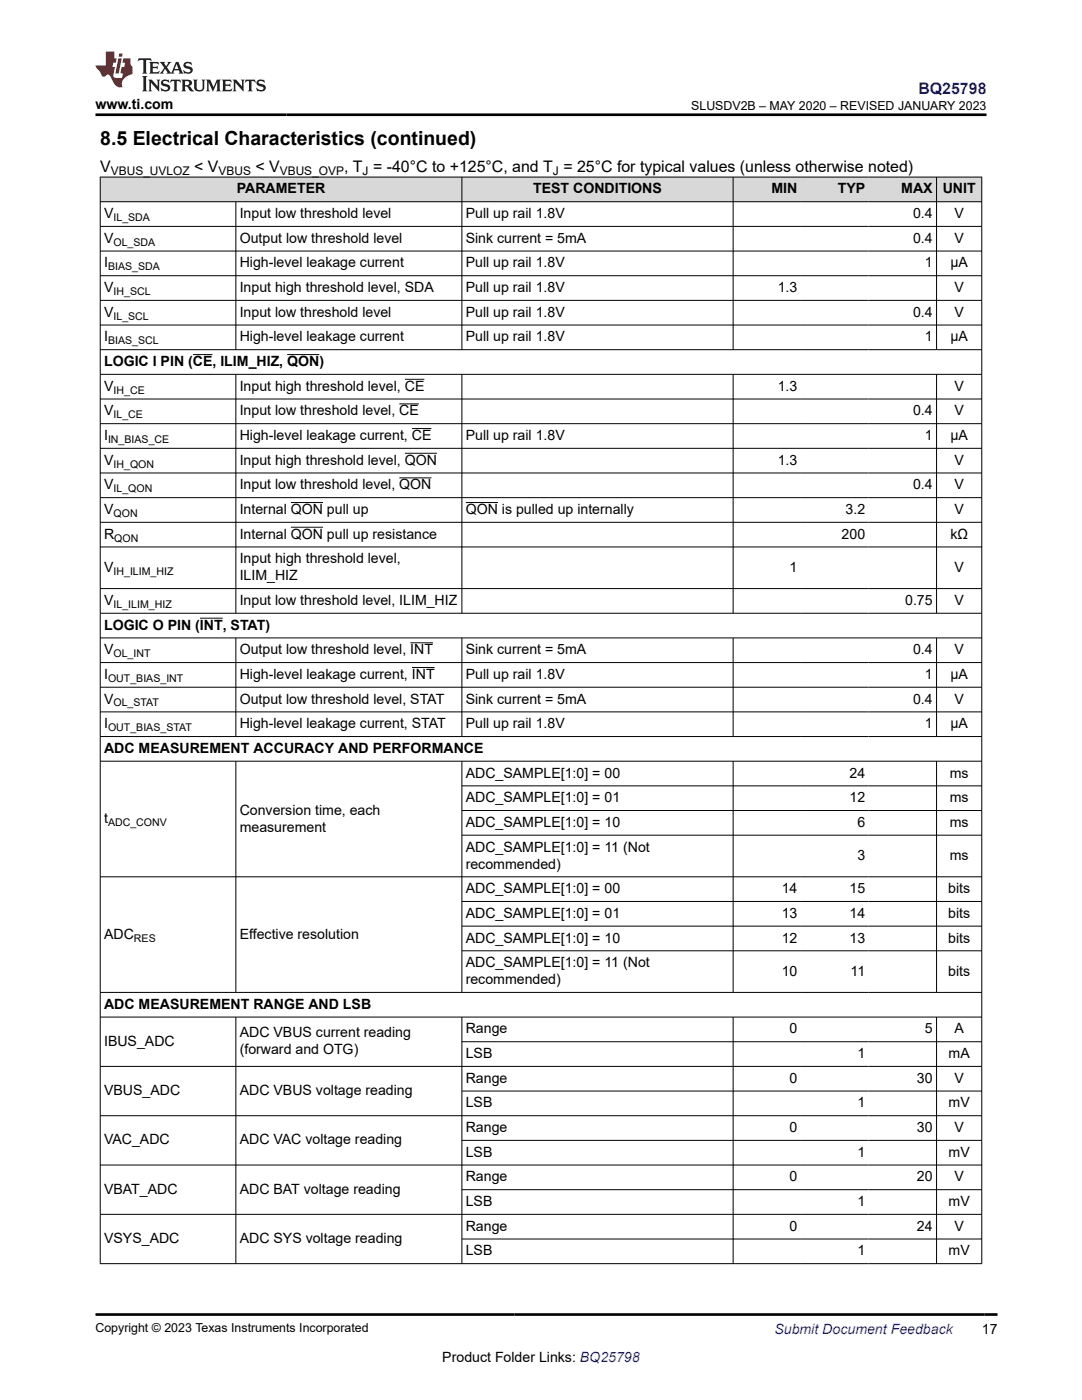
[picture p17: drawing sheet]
<svg xmlns="http://www.w3.org/2000/svg" width="216mm" height="279mm" viewBox="0 0 216 279" stroke-linecap="round" stroke-linejoin="round" font-family="sans-serif">
<defs><g id="words">
<text font-size="3.9" x="20" y="28.8">8.5 Electrical Characteristics (continued)</text>
<text font-size="3.2" fill="#00f" x="183.3" y="18.7">BQ25798</text>
<g font-size="3.2">
<text x="20" y="34.3">V</text>
<text x="38.7" y="34.3">&lt; V</text>
<text x="51" y="34.3">&lt; V</text>
<text x="68.7" y="34.3">, T = -40°C to +125°C, and T = 25°C for typical values (unless otherwise noted)</text>
</g>
<g font-size="2.8">
<text x="19" y="21.8">www.ti.com</text>
<text x="47.2" y="38.6">PARAMETER</text>
<text x="106.4" y="38.6">TEST CONDITIONS</text>
<text x="153.9" y="38.6">MIN</text>
<text x="167.2" y="38.6">TYP</text>
<text x="179.8" y="38.6">MAX</text>
<text x="188.1" y="38.6">UNIT</text>
<text x="20.8" y="43.5">V</text>
<text x="47.8" y="43.5">Input low threshold level</text>
<text x="92.9" y="43.5">Pull up rail 1.8V</text>
<text x="182.2" y="43.5">0.4</text>
<text x="190.4" y="43.5">V</text>
<text x="20.8" y="48.5">V</text>
<text x="20.8" y="53.4">I</text>
<text x="47.8" y="48.5">Output low threshold level</text>
<text x="47.8" y="53.4">High-level leakage current</text>
<text x="92.9" y="48.5">Sink current = 5mA</text>
<text x="92.9" y="53.4">Pull up rail 1.8V</text>
<text x="182.2" y="48.5">0.4</text>
<text x="184.5" y="53.4">1</text>
<text x="189.6" y="53.4">µA</text>
<text x="190.4" y="48.5">V</text>
<text x="20.8" y="58.3">V</text>
<text x="47.8" y="58.3">Input high threshold level, SDA</text>
<text x="92.9" y="58.3">Pull up rail 1.8V</text>
<text x="155.2" y="58.3">1.3</text>
<text x="190.4" y="58.3">V</text>
<text x="20.8" y="63.2">V</text>
<text x="47.8" y="63.2">Input low threshold level</text>
<text x="92.9" y="63.2">Pull up rail 1.8V</text>
<text x="182.2" y="63.2">0.4</text>
<text x="190.4" y="63.2">V</text>
<text x="20.8" y="68.1">I</text>
<text x="47.8" y="68.1">High-level leakage current</text>
<text x="92.9" y="68.1">Pull up rail 1.8V</text>
<text x="184.5" y="68.1">1</text>
<text x="189.6" y="68.1">µA</text>
<text x="20.8" y="73.1">LOGIC I PIN (CE, ILIM_HIZ, QON)</text>
<text x="20.8" y="78">V</text>
<text x="47.8" y="78">Input high threshold level, CE</text>
<text x="155.2" y="78">1.3</text>
<text x="190.4" y="78">V</text>
<text x="20.8" y="82.9">V</text>
<text x="47.8" y="82.9">Input low threshold level, CE</text>
<text x="182.2" y="82.9">0.4</text>
<text x="190.4" y="82.9">V</text>
<text x="20.8" y="87.8">I</text>
<text x="47.8" y="87.8">High-level leakage current, CE</text>
<text x="92.9" y="87.8">Pull up rail 1.8V</text>
<text x="184.5" y="87.8">1</text>
<text x="189.6" y="87.8">µA</text>
<text x="20.8" y="92.7">V</text>
<text x="47.8" y="92.7">Input high threshold level, QON</text>
<text x="155.2" y="92.7">1.3</text>
<text x="190.4" y="92.7">V</text>
<text x="20.8" y="97.7">V</text>
<text x="47.8" y="97.7">Input low threshold level, QON</text>
<text x="182.2" y="97.7">0.4</text>
<text x="190.4" y="97.7">V</text>
<text x="20.8" y="102.6">V</text>
<text x="20.8" y="107.5">R</text>
<text x="47.8" y="102.6">Internal QON pull up</text>
<text x="47.8" y="107.5">Internal QON pull up resistance</text>
<text x="92.9" y="102.6">QON is pulled up internally</text>
<text x="167.9" y="107.5">200</text>
<text x="168.7" y="102.6">3.2</text>
<text x="189.6" y="107.5">kΩ</text>
<text x="190.4" y="102.6">V</text>
<text x="47.8" y="112.4">Input high threshold level,</text>
<text x="20.8" y="114.1">V</text>
<text x="47.8" y="115.8">ILIM_HIZ</text>
<text x="157.5" y="114.1">1</text>
<text x="190.4" y="114.1">V</text>
<text x="20.8" y="120.7">V</text>
<text x="20.8" y="125.7">LOGIC O PIN (INT, STAT)</text>
<text x="47.8" y="120.7">Input low threshold level, ILIM_HIZ</text>
<text x="180.6" y="120.7">0.75</text>
<text x="190.4" y="120.7">V</text>
<text x="20.8" y="130.6">V</text>
<text x="47.8" y="130.6">Output low threshold level, INT</text>
<text x="92.9" y="130.6">Sink current = 5mA</text>
<text x="182.2" y="130.6">0.4</text>
<text x="190.4" y="130.6">V</text>
<text x="20.8" y="135.5">I</text>
<text x="47.8" y="135.5">High-level leakage current, INT</text>
<text x="92.9" y="135.5">Pull up rail 1.8V</text>
<text x="184.5" y="135.5">1</text>
<text x="189.6" y="135.5">µA</text>
<text x="20.8" y="140.4">V</text>
<text x="47.8" y="140.4">Output low threshold level, STAT</text>
<text x="92.9" y="140.4">Sink current = 5mA</text>
<text x="182.2" y="140.4">0.4</text>
<text x="190.4" y="140.4">V</text>
<text x="20.8" y="145.3">I</text>
<text x="47.8" y="145.3">High-level leakage current, STAT</text>
<text x="92.9" y="145.3">Pull up rail 1.8V</text>
<text x="184.5" y="145.3">1</text>
<text x="189.6" y="145.3">µA</text>
<text x="20.8" y="150.3">ADC MEASUREMENT ACCURACY AND PERFORMANCE</text>
<text x="92.9" y="155.2">ADC_SAMPLE[1:0] = 00</text>
<text x="169.5" y="155.2">24</text>
<text x="189.5" y="155.2">ms</text>
<text x="92.9" y="160.1">ADC_SAMPLE[1:0] = 01</text>
<text x="169.5" y="160.1">12</text>
<text x="189.5" y="160.1">ms</text>
<text x="20.8" y="164.3">t</text>
<text x="47.8" y="162.6">Conversion time, each</text>
<text x="47.8" y="166">measurement</text>
<text x="92.9" y="165">ADC_SAMPLE[1:0] = 10</text>
<text x="171.1" y="165">6</text>
<text x="189.5" y="165">ms</text>
<text x="92.9" y="170">ADC_SAMPLE[1:0] = 11 (Not</text>
<text x="92.9" y="173.3">recommended)</text>
<text x="171.1" y="171.6">3</text>
<text x="189.5" y="171.6">ms</text>
<text x="92.9" y="178.3">ADC_SAMPLE[1:0] = 00</text>
<text x="156" y="178.3">14</text>
<text x="169.5" y="178.3">15</text>
<text x="189.2" y="178.3">bits</text>
<text x="92.9" y="183.2">ADC_SAMPLE[1:0] = 01</text>
<text x="156" y="183.2">13</text>
<text x="169.5" y="183.2">14</text>
<text x="189.2" y="183.2">bits</text>
<text x="20.8" y="187.3">ADC</text>
<text x="47.8" y="187.3">Effective resolution</text>
<text x="92.9" y="188.1">ADC_SAMPLE[1:0] = 10</text>
<text x="156" y="188.1">12</text>
<text x="169.5" y="188.1">13</text>
<text x="189.2" y="188.1">bits</text>
<text x="92.9" y="193">ADC_SAMPLE[1:0] = 11 (Not</text>
<text x="92.9" y="196.4">recommended)</text>
<text x="156" y="194.7">10</text>
<text x="169.7" y="194.7">11</text>
<text x="189.2" y="194.7">bits</text>
<text x="20.8" y="201.3">ADC MEASUREMENT RANGE AND LSB</text>
<text x="20.8" y="208.7">IBUS_ADC</text>
<text x="47.8" y="207">ADC VBUS current reading</text>
<text x="92.9" y="206.3">Range</text>
<text x="157.5" y="206.3">0</text>
<text x="184.5" y="206.3">5</text>
<text x="190.4" y="206.3">A</text>
<text x="47.8" y="210.4">(forward and OTG)</text>
<text x="92.9" y="211.2">LSB</text>
<text x="171.1" y="211.2">1</text>
<text x="189.3" y="211.2">mA</text>
<text x="20.8" y="218.6">VBUS_ADC</text>
<text x="47.8" y="218.6">ADC VBUS voltage reading</text>
<text x="92.9" y="221">LSB</text>
<text x="92.9" y="216.1">Range</text>
<text x="157.5" y="216.1">0</text>
<text x="171.1" y="221">1</text>
<text x="183" y="216.1">30</text>
<text x="189.3" y="221">mV</text>
<text x="190.4" y="216.1">V</text>
<text x="92.9" y="225.9">Range</text>
<text x="157.5" y="225.9">0</text>
<text x="183" y="225.9">30</text>
<text x="190.4" y="225.9">V</text>
<text x="20.8" y="228.4">VAC_ADC</text>
<text x="47.8" y="228.4">ADC VAC voltage reading</text>
<text x="92.9" y="230.9">LSB</text>
<text x="171.1" y="230.9">1</text>
<text x="189.3" y="230.9">mV</text>
<text x="20.8" y="238.2">VBAT_ADC</text>
<text x="47.8" y="238.2">ADC BAT voltage reading</text>
<text x="92.9" y="235.8">Range</text>
<text x="157.5" y="235.8">0</text>
<text x="183" y="235.8">20</text>
<text x="190.4" y="235.8">V</text>
<text x="92.9" y="240.7">LSB</text>
<text x="92.9" y="245.6">Range</text>
<text x="157.5" y="245.6">0</text>
<text x="171.1" y="240.7">1</text>
<text x="183" y="245.6">24</text>
<text x="189.3" y="240.7">mV</text>
<text x="190.4" y="245.6">V</text>
<text x="20.8" y="248.1">VSYS_ADC</text>
<text x="47.8" y="248.1">ADC SYS voltage reading</text>
<text x="92.9" y="250.5">LSB</text>
<text x="171.1" y="250.5">1</text>
<text x="189.3" y="250.5">mV</text>
<text x="195.9" y="266.1">17</text>
<text x="88.3" y="271.7">Product Folder Links: BQ25798</text>
</g>
<text font-size="2.8" fill="#00f" x="154.5" y="266.2">Submit Document Feedback</text>
<g font-size="2.5">
<text x="137.9" y="21.9">SLUSDV2B – MAY 2020 – REVISED JANUARY 2023</text>
<text x="19" y="265.9">Copyright © 2023 Texas Instruments Incorporated</text>
</g>
<g font-size="2.4">
<text x="22.1" y="34.9">VBUS_UVLOZ</text>
<text x="43.6" y="34.9">VBUS</text>
<text x="55.8" y="34.9">VBUS_OVP</text>
<text x="72.4" y="34.9">J</text>
<text x="110.3" y="34.9">J</text>
</g>
<g font-size="2.1">
<text x="22.6" y="44.1">IL_SDA</text>
<text x="21.6" y="53.9">BIAS_SDA</text>
<text x="22.6" y="49">OL_SDA</text>
<text x="22.6" y="58.9">IH_SCL</text>
<text x="22.6" y="63.8">IL_SCL</text>
<text x="21.6" y="68.7">BIAS_SCL</text>
<text x="22.6" y="78.5">IH_CE</text>
<text x="22.6" y="83.5">IL_CE</text>
<text x="21.6" y="88.4">IN_BIAS_CE</text>
<text x="22.6" y="93.3">IH_QON</text>
<text x="22.6" y="98.2">IL_QON</text>
<text x="22.6" y="103.2">QON</text>
<text x="22.8" y="108.1">QON</text>
<text x="22.6" y="114.7">IH_ILIM_HIZ</text>
<text x="22.6" y="121.3">IL_ILIM_HIZ</text>
<text x="22.6" y="131.1">OL_INT</text>
<text x="21.6" y="136.1">OUT_BIAS_INT</text>
<text x="22.6" y="141">OL_STAT</text>
<text x="21.6" y="145.9">OUT_BIAS_STAT</text>
<text x="21.6" y="164.8">ADC_CONV</text>
<text x="26.7" y="187.9">RES</text>
</g>
</g></defs>
<g fill="#d8d8d8">
<path d="M20 35.3h175.9v5h-175.9z" fill-rule="evenodd"/>
<path d="M20.1 35.4h72v4.8h-72z" fill-rule="evenodd"/>
<path d="M92.2 35.4h54v4.8h-54z" fill-rule="evenodd"/>
<path d="M146.3 35.4h13.5v4.8h-13.5z" fill-rule="evenodd"/>
<path d="M159.8 35.4h13.5v4.8h-13.5z" fill-rule="evenodd"/>
<path d="M173.3 35.4h13.5v4.8h-13.5z" fill-rule="evenodd"/>
<path d="M186.9 35.4h8.9v4.8h-8.9z" fill-rule="evenodd"/>
</g>
<g fill="none" stroke="#000" stroke-width=".2">
<path d="M19.9 35.3h176.1M20 35.3v217M92.2 35.3v34.6M146.3 35.3v34.6M186.9 35.3v34.6M195.9 35.3v217M19.9 40.3h176.1M19.9 45.2h176.1M19.9 50.1h176.1M19.9 55h176.1M19.9 59.9h176.1M47.1 40.3v29.6"/>
<path d="M19.9 64.9h176.1M19.9 69.8h176.1M19.9 74.7h176.1M19.9 79.6h176.1M38.5 70.8h3.9M47.1 74.7v47.7M57.3 70.8h6.4M80.8 75.7h3.9M92.2 74.7v47.7M146.3 74.7v47.7M186.9 74.7v47.7M19.9 84.6h176.1"/>
<path d="M19.9 89.5h176.1M19.9 94.4h176.1M19.9 99.3h176.1M79.7 80.6h3.9M79.7 95.4h6.4M80.8 90.5h6.4M82.2 85.5h3.9M19.9 104.2h176.1M19.9 109.2h176.1M19.9 117.5h176.1M58 100.3h6.5M58 105.2h6.5"/>
<path d="M92.9 100.3h6.5M19.9 122.4h176.1M19.9 127.3h176.1M19.9 132.2h176.1M19.9 137.2h176.1M39.9 123.4h4.5M47.1 127.3v19.8M81.9 128.3h4.5M82.2 133.2h4.5M92.2 127.3v19.8M146.3 127.3v19.8M186.9 127.3v19.8"/>
<path d="M19.9 142.1h176.1M19.9 147h176.1M19.9 151.9h176.1M47.1 151.9v46.2M92.2 151.9v46.2M92.2 156.8h103.8M146.3 151.9v46.2M186.9 151.9v46.2M19.9 175h176.1M92.2 161.8h103.8M92.2 166.7h103.8M92.2 179.9h103.8"/>
<path d="M19.9 198.1h176.1M92.2 184.8h103.8M92.2 189.8h103.8M19.9 203h176.1M19.9 212.8h176.1M47.1 203v49.3M92.2 203v49.3M92.2 207.9h103.8M92.2 217.7h103.8M146.3 203v49.3M186.9 203v49.3M19.9 232.5h176.1"/>
<path d="M92.2 227.6h103.8M92.2 237.4h103.8M196 222.7h-176.1M19.9 242.3h176.1M19.9 252.2h176.1M92.2 247.3h103.8"/>
</g>
<path d="M27.7 11.6l-.2 .6 .5-.2h.6v.1v2.2l-.2 .4h1l-.2-.4v-2.2v-.1h.5l.5 .2-.1-.6zM29.8 12.4l.2 .3v1.6l-.2 .4h1.9l.1-.6a1.08 1.08 0 0 1-1.3 .2v-.7h.6l.4 .2v-.7l-.4 .2h-.6v-.5l.2-.2a1 1 0 0 1 1 .3l-.1-.5zM31.8 12.4l1 1.1-1 1.2h.9l-.2-.2 .4-.8 .5 .8-.2 .2h1.6l-.2-.2 .1-.5h1l.1 .5-.1 .2h.9l-.2-.4-.8-1.9h-.5l-1 2.1-.8-1.1 .9-1h-.8l.2 .2-.5 .6-.3-.6 .1-.2zM35.2 12.8l.4 1h-.8zM36.8 12.5a.65 .65 0 0 0-.2 .7 .65 .65 0 0 0 .6 .5l.7 .1 .1 .3a.79 .79 0 0 1-.7 .4 .79 .79 0 0 1-.7-.5l.1 .7 .2-.1a.93 .93 0 0 0 1.1 0 .93 .93 0 0 0 .4-.9 1.46 1.46 0 0 0-1.2-.6l-.1-.3a1.09 1.09 0 0 1 1.2 .2l-.2-.6-.1 .1-.6-.2zM28.4 15.2l.2 .4v2.2l-.2 .4h1l-.2-.4v-2.2l.2-.4zM29.6 15.9l.2 .4v1.5l-.2 .4h.8l-.3-.4v-1.3l1.7 1.8v-2l.2-.4h-.8l.2 .2 .1 1.1-1.2-1.3zM32.3 16a.65 .65 0 0 0-.2 .8 .65 .65 0 0 0 .7 .4l.6 .2 .1 .2a.79 .79 0 0 1-.7 .4 .79 .79 0 0 1-.7-.5l.1 .7 .2-.1a.93 .93 0 0 0 1.1 .1 .93 .93 0 0 0 .4-1 1.46 1.46 0 0 0-1.2-.5l-.1-.4a1.09 1.09 0 0 1 1.2 .2l-.2-.6-.1 .1-.6-.1zM34.1 15.9l-.1 .6a.63 .63 0 0 1 .7-.3l.1 1.6-.3 .4h1l-.2-.4v-1.6a.66 .66 0 0 1 .8 .3l-.1-.6zM36.2 15.9l.2 .4v1.5l-.2 .4h.9l-.2-.2v-.7h.5l.1 .2a.79 .79 0 0 0 1.2 .6l-1-.9a.61 .61 0 0 0 .6-.6 .61 .61 0 0 0-.5-.7zM36.9 16.2h.2a.47 .47 0 0 1 .5 .1 .47 .47 0 0 1 .1 .5l-.2 .1-.6 .1zM38.5 15.9l.2 .2a2.27 2.27 0 0 0 .4 2 1.04 1.04 0 0 0 1.7-.7v-1.3l.2-.2h-.8l.2 .4v1.1a.6 .6 0 0 1-.6 .6 .6 .6 0 0 1-.6-.6v-1.1l.3-.4zM41.1 15.9l.2 .4v1.5l-.2 .4h.7l-.2-.4v-1.4l.9 1.9 .8-1.9v1.4l-.2 .4h1l-.3-.4v-1.5l.3-.4h-.8l-.7 1.5-.7-1.5zM44.3 15.9l.2 .4v1.5l-.2 .4h1.9l.1-.6a1.09 1.09 0 0 1-1.3 .2v-.7h.6l.4 .2v-.6l-.4 .2h-.6v-.6l.2-.1a1.01 1.01 0 0 1 1 .3l-.1-.6zM46.4 15.9l.3 .4v1.5l-.3 .4h.8l-.2-.4v-1.3l1.6 1.8v-2l.2-.4h-.7l.2 .2v1.1l-1.2-1.3zM49 15.9l-.1 .6a.63 .63 0 0 1 .8-.3v1.6l-.3 .4h1l-.2-.4v-1.6a.66 .66 0 0 1 .8 .3l-.1-.6zM51.4 16a.65 .65 0 0 0-.2 .8 .65 .65 0 0 0 .6 .4l.6 .2 .2 .2a.79 .79 0 0 1-.8 .4 .79 .79 0 0 1-.6-.5l.1 .7 .2-.1a.93 .93 0 0 0 1 .1 .93 .93 0 0 0 .5-1 1.46 1.46 0 0 0-1.3-.5l-.1-.4a1.09 1.09 0 0 1 1.3 .2l-.2-.6-.2 .1-.5-.1z" fill="#231f20"/>
<path d="M21.1 10.3v2.7h-2.1l.1 .4 .9 1a.95 .95 0 0 0 .9 .9 .59 .59 0 0 1 .6-.4 .59 .59 0 0 1 .5 .3l.4 .8a1.59 1.59 0 0 0 2.1 1.4 1.61 1.61 0 0 1 1-2.3l1-.3-.1-1.5a1.59 1.59 0 0 1-.4-1.7h-1.4l-.2 .9h.5l-.1 .9h-.5l-.2 .9v.3l.4 .1-.2 .9h-.6a.73 .73 0 0 1-1.1-.7l.3-1.5h-.5l.2-.9h.5l.2-.9h-.5v-1.3zM23.6 11.6l-.6 3.1h.7l.6-3.1zM23.8 10.7l-.1 .6h.7l.1-.6z" fill="#ed1c24"/>
<path d="M19 22.9h177.8M19.1 262.3h179.9" fill="none" stroke="#000" stroke-width=".53"/>
<use href="#words"/>
</svg>
